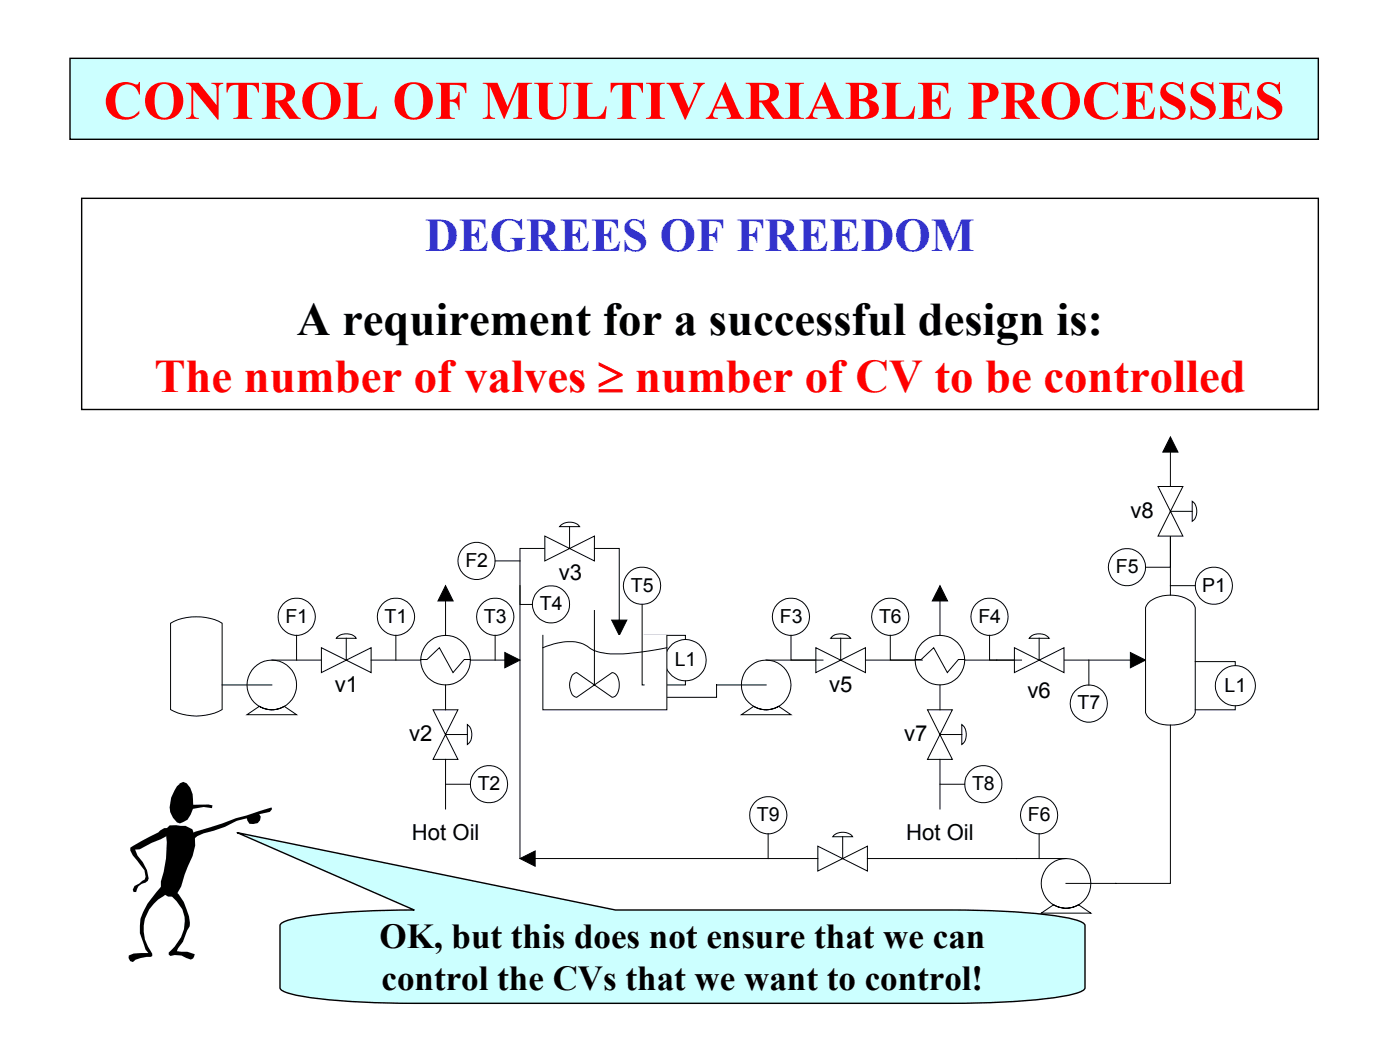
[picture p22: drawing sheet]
<svg xmlns="http://www.w3.org/2000/svg" width="254mm" height="190mm" viewBox="0 0 254 190" stroke-linecap="round" stroke-linejoin="round" font-family="sans-serif">
<defs><g id="words">
<text font-size="9.9" fill="#f00" x="18.8" y="21.6">CONTROL OF MULTIVARIABLE PROCESSES</text>
<text font-size="8.5" fill="#33c" x="77.1" y="45.6">DEGREES OF FREEDOM</text>
<text font-size="8.5" x="53.8" y="60.8">A requirement for a successful design is:</text>
<text font-size="8.5" fill="#f00" x="28" y="71.1">The number of valves ≥ number of CV to be controlled</text>
<g font-size="6.3">
<text x="68.9" y="172.1">OK, but this does not ensure that we can</text>
<text x="69.2" y="179.7">control the CVs that we want to control!</text>
</g>
<g font-size="4">
<text x="205.1" y="94">v8</text>
<text x="101.4" y="105.2">v3</text>
<text x="60.7" y="125.5">v1</text>
<text x="150.4" y="125.5">v5</text>
<text x="186.4" y="126.6">v6</text>
<text x="74.2" y="134.5">v2</text>
<text x="164" y="134.5">v7</text>
<text x="74.7" y="152.5">Hot Oil</text>
<text x="164.4" y="152.5">Hot Oil</text>
</g>
<g font-size="3.5">
<text x="84.4" y="102.8">F2</text>
<text x="114.4" y="107.3">T5</text>
<text x="202.4" y="103.9">F5</text>
<text x="218.1" y="107.3">P1</text>
<text x="51.8" y="113">F1</text>
<text x="69.8" y="113">T1</text>
<text x="87.8" y="113">T3</text>
<text x="97.9" y="110.7">T4</text>
<text x="141.5" y="113">F3</text>
<text x="159.5" y="113">T6</text>
<text x="177.5" y="113">F4</text>
<text x="122.4" y="120.8">L1</text>
<text x="222.2" y="125.5">L1</text>
<text x="195.5" y="128.7">T7</text>
<text x="86.7" y="143.3">T2</text>
<text x="176.4" y="143.3">T8</text>
<text x="137.3" y="149">T9</text>
<text x="186.5" y="149">F6</text>
</g>
</g></defs>
<path d="M12.7 10.6h226.5v14.7h-226.5z" fill-rule="evenodd" fill="#cff" stroke="#000" stroke-width=".25"/>
<path d="M14.8 36h224.4v38.3h-224.4z" fill="none" stroke="#000" stroke-width=".25"/>
<path d="M98.8 99.5h-4.5v56.3" fill="none" stroke="#000" stroke-width=".18"/>
<g fill="#fff" stroke="#000" stroke-width=".18">
<path d="M30.9 113.1a10 10 0 0 1 9.4 0v15.6a9.8 9.8 0 0 1-9.4 0z" fill-rule="evenodd"/>
<path d="M44.8 124.3a4.5 4.5 0 0 1 9 0 4.5 4.5 0 0 1-9 0zM44.8 129.7h9l-2.2-1.6a4.2 4.2 0 0 1-4.5 0z" fill-rule="evenodd"/>
</g>
<path d="M49.3 119.8h9M40.3 124.3h9" fill="none" stroke="#000" stroke-width=".18"/>
<circle cx="80.8" cy="119.8" r="4.5" fill="#fff" stroke="#000" stroke-width=".18"/>
<path d="M76.3 119.7h1.2l2.2-2.2 2.5 4.5 2-2.3h1.1" fill="none" stroke="#000" stroke-width=".18"/>
<g fill="#fff" stroke="#000" stroke-width=".18">
<path d="M78.6 128.8h4.5l-4.5 9h4.5z" fill-rule="evenodd"/>
<path d="M84.8 131.5a2.4 2.4 0 0 1 0 3.6z" fill-rule="evenodd"/>
</g>
<path d="M85.3 119.8h6.6M80.8 133.3h4M80.8 124.3v4.5" fill="none" stroke="#000" stroke-width=".18"/>
<path d="M91.6 118.4l2.7 1.4-2.7 1.4z" fill-rule="evenodd" fill="#000" stroke="#000" stroke-width=".18"/>
<g fill="#fff" stroke="#000" stroke-width=".18">
<path d="M98.8 97.3l9 4.5v-4.5l-9 4.5z" fill-rule="evenodd"/>
<path d="M101.7 95.3a2.46 2.46 0 0 1 3.5 .2h-3.7z" fill-rule="evenodd"/>
</g>
<path d="M103.3 95.5v4M107.8 99.5h4.6v13.4" fill="none" stroke="#000" stroke-width=".18"/>
<path d="M111 112.5h2.7l-1.3 2.8z" fill-rule="evenodd" fill="#000" stroke="#000" stroke-width=".18"/>
<circle cx="124.4" cy="119.8" r="3.7" fill="#fff" stroke="#000" stroke-width=".18"/>
<path d="M116.9 115.3h7.5v.7M124.4 123.5v.8h-7.5" fill="none" stroke="#000" stroke-width=".18"/>
<path d="M134.5 124.3a4.5 4.5 0 0 1 9 0 4.5 4.5 0 0 1-9 0zM134.5 129.7h9l-2.2-1.6a4.2 4.2 0 0 1-4.5 0z" fill-rule="evenodd" fill="#fff" stroke="#000" stroke-width=".18"/>
<path d="M139 119.8h9M157 119.8h48.4M139 124.3h-9v2.2h-9" fill="none" stroke="#000" stroke-width=".18"/>
<path d="M205.1 118.4l2.7 1.4-2.7 1.4z" fill-rule="evenodd" fill="#000" stroke="#000" stroke-width=".18"/>
<g fill="#fff" stroke="#000" stroke-width=".18">
<path d="M148 117.5l9 4.5v-4.5l-9 4.5z" fill-rule="evenodd"/>
<path d="M150.9 115.6a2.47 2.47 0 0 1 3.4 .2h-3.6z" fill-rule="evenodd"/>
</g>
<path d="M152.5 115.8v4" fill="none" stroke="#000" stroke-width=".18"/>
<g fill="#fff" stroke="#000" stroke-width=".18">
<path d="M184 117.5l9 4.5v-4.5l-9 4.5z" fill-rule="evenodd"/>
<path d="M186.9 115.6a2.47 2.47 0 0 1 3.5 .2h-3.7z" fill-rule="evenodd"/>
</g>
<path d="M188.5 115.8v4" fill="none" stroke="#000" stroke-width=".18"/>
<circle cx="170.5" cy="119.8" r="4.5" fill="#fff" stroke="#000" stroke-width=".18"/>
<path d="M166 119.7h1.1l2.3-2.2 2.5 4.5 2-2.3h1.1" fill="none" stroke="#000" stroke-width=".18"/>
<g fill="#fff" stroke="#000" stroke-width=".18">
<path d="M168.3 128.8h4.5l-4.5 9h4.5z" fill-rule="evenodd"/>
<path d="M174.5 131.5a2.4 2.4 0 0 1 0 3.6z" fill-rule="evenodd"/>
</g>
<path d="M170.5 133.3h4" fill="none" stroke="#000" stroke-width=".18"/>
<circle cx="53.8" cy="111.9" r="3.4" fill="#fff" stroke="#000" stroke-width=".18"/>
<path d="M53.8 115.3v4.5" fill="none" stroke="#000" stroke-width=".18"/>
<circle cx="71.8" cy="111.9" r="3.4" fill="#fff" stroke="#000" stroke-width=".18"/>
<path d="M71.8 115.3v4.5" fill="none" stroke="#000" stroke-width=".18"/>
<circle cx="89.8" cy="111.9" r="3.4" fill="#fff" stroke="#000" stroke-width=".18"/>
<path d="M89.8 115.3v4.5" fill="none" stroke="#000" stroke-width=".18"/>
<circle cx="88.7" cy="142.3" r="3.4" fill="#fff" stroke="#000" stroke-width=".18"/>
<path d="M80.8 142.3h4.5" fill="none" stroke="#000" stroke-width=".18"/>
<g fill="#fff" stroke="#000" stroke-width=".18">
<circle cx="86.5" cy="101.8" r="3.4"/>
<circle cx="100" cy="109.6" r="3.4"/>
<circle cx="116.5" cy="106.3" r="3.4"/>
</g>
<path d="M89.8 101.8h4.5" fill="none" stroke="#000" stroke-width=".18"/>
<g fill="#fff" stroke="#000" stroke-width=".18">
<path d="M58.3 117.5l9 4.5v-4.5l-9 4.5z" fill-rule="evenodd"/>
<path d="M61.2 115.6a2.46 2.46 0 0 1 3.4 .2h-3.6z" fill-rule="evenodd"/>
</g>
<path d="M62.8 115.8v4M67.3 119.8h9M94.3 106.3v3.4h2.3M80.8 137.8v9" fill="none" stroke="#000" stroke-width=".18"/>
<path d="M98.5 115.3h22.5v13.5h-22.5z" fill="#fff"/>
<path d="M98.5 115.3v13.5h22.5v-13.5" fill="none" stroke="#000" stroke-width=".18"/>
<path d="M103.8 122.5a3.3 3.3 0 0 0 .3 3.8l.5 .2 6.5-4.5a1.68 1.68 0 0 1 1.2 1.8l.1 .5a2.02 2.02 0 0 1-1.3 2.2l-6.5-4.5z" fill-rule="evenodd" fill="#fff" stroke="#000" stroke-width=".18"/>
<path d="M98.5 117.5a11.1 11.1 0 0 1 6.8-.8l.9 .3a7.4 7.4 0 0 0 4.6 1.6 47.1 47.1 0 0 0 10.2-1.1M107.8 110.8v13.5" fill="none" stroke="#000" stroke-width=".18"/>
<circle cx="143.5" cy="111.9" r="3.4" fill="#fff" stroke="#000" stroke-width=".18"/>
<path d="M143.5 115.3v4.5h5.8" fill="none" stroke="#000" stroke-width=".18"/>
<circle cx="161.5" cy="111.9" r="3.4" fill="#fff" stroke="#000" stroke-width=".18"/>
<path d="M161.5 115.3v4.5h5.8" fill="none" stroke="#000" stroke-width=".18"/>
<circle cx="178.4" cy="142.3" r="3.4" fill="#fff" stroke="#000" stroke-width=".18"/>
<path d="M80.8 108.7v6.6M170.5 108.7v6.6M170.5 124.3v4.5M170.5 142.3h4.5" fill="none" stroke="#000" stroke-width=".18"/>
<g fill="#000" stroke="#000" stroke-width=".18">
<path d="M80.8 106.3l1.4 2.7h-2.7z" fill-rule="evenodd"/>
<path d="M170.5 106.3l1.4 2.7h-2.8z" fill-rule="evenodd"/>
</g>
<circle cx="179.5" cy="111.9" r="3.4" fill="#fff" stroke="#000" stroke-width=".18"/>
<path d="M179.5 115.3v4.5h5.8" fill="none" stroke="#000" stroke-width=".18"/>
<g fill="#fff" stroke="#000" stroke-width=".18">
<path d="M208.3 109.4a6.4 6.4 0 0 1 8.1 0l.5 .8v19.1a4.2 4.2 0 0 1-3.9 2.2 5.4 5.4 0 0 1-5-1.8l-.2-.4v-19.1z" fill-rule="evenodd"/>
<circle cx="224.1" cy="124.4" r="3.6"/>
</g>
<path d="M212.3 97.3v10.7M216.9 120h7.2v.8M224.1 128.1v.7h-7.2" fill="none" stroke="#000" stroke-width=".18"/>
<g fill="#fff" stroke="#000" stroke-width=".18">
<circle cx="197.5" cy="127.6" r="3.4"/>
<circle cx="220.2" cy="106.3" r="3.4"/>
</g>
<path d="M212.3 106.3h4.6" fill="none" stroke="#000" stroke-width=".18"/>
<circle cx="204.5" cy="102.9" r="3.4" fill="#fff" stroke="#000" stroke-width=".18"/>
<path d="M212.3 92.8v10.1h-4.5" fill="none" stroke="#000" stroke-width=".18"/>
<g fill="#fff" stroke="#000" stroke-width=".18">
<path d="M210.1 88.3h4.5l-4.5 9h4.5z" fill-rule="evenodd"/>
<path d="M216.3 91a2.38 2.38 0 0 1 0 3.6z" fill-rule="evenodd"/>
</g>
<path d="M212.3 92.8h4M212.3 81.7v6.6" fill="none" stroke="#000" stroke-width=".18"/>
<path d="M212.3 79.3l1.4 2.7h-2.7z" fill-rule="evenodd" fill="#000" stroke="#000" stroke-width=".18"/>
<path d="M188.9 160.3a4.5 4.5 0 0 0 9 0 4.5 4.5 0 0 0-9 0zM188.9 165.7l2.3-1.6a4.2 4.2 0 0 0 4.5 0l2.2 1.6z" fill-rule="evenodd" fill="#fff" stroke="#000" stroke-width=".18"/>
<path d="M212.3 131.6v28.7h-18.9M184.4 155.8h9" fill="none" stroke="#000" stroke-width=".18"/>
<circle cx="188.5" cy="147.9" r="3.4" fill="#fff" stroke="#000" stroke-width=".18"/>
<path d="M188.5 151.3v4.5" fill="none" stroke="#000" stroke-width=".18"/>
<g fill="#fff" stroke="#000" stroke-width=".18">
<path d="M148.4 153.5l9 4.5v-4.5l-9 4.5z" fill-rule="evenodd"/>
<path d="M151.3 151.6a2.46 2.46 0 0 1 3.4 .2h-3.6z" fill-rule="evenodd"/>
</g>
<path d="M96.8 155.8h51.6M152.9 151.8v4M157.4 155.8h27" fill="none" stroke="#000" stroke-width=".18"/>
<path d="M94.3 155.8l2.8-1.4v2.8z" fill-rule="evenodd" fill="#000" stroke="#000" stroke-width=".18"/>
<circle cx="139.4" cy="147.9" r="3.4" fill="#fff" stroke="#000" stroke-width=".18"/>
<path d="M116.5 109.7v14.6h.4M197.5 119.8v4.5M170.5 137.8v9M139.4 151.3v4.5" fill="none" stroke="#000" stroke-width=".18"/>
<g fill="#000">
<path d="M23.6 153.8l5.1-2.8 1.1-.8h.6l.3 .4-.2 .7-.4 .5-2.6 1.1-2.2 1.2h-.8l.5 1.1 .9 1.2 .8 1.5 .3 1.5-.2 .4-.4 .3a1.8 1.8 0 0 0-1.7 1.7h-.5l-.1-.4 .3-.7 1.8-1.1 .2-.5-.2-1.2-2.1-2.7-.5-.9z" fill-rule="evenodd"/>
<path d="M30.8 149.8h2.9l1.2 .7 .4 1.2 .1 1.7-.5 1.9-1.4 3.3-.6 2.2-.7 1.3-1 .6h-.7l-.9-.6-.4-.8v-1.4a19.9 19.9 0 0 0 .8-9.4z" fill-rule="evenodd"/>
<path d="M32.4 142.2l.9-.3 .6 .2a4.8 4.8 0 0 1 1.2 3.9h2.7l.7 .1v.5l-1.5-.2-2 .3-.4 1.1-.6 .9-1.4 .7-.5-.2a3.8 3.8 0 0 1-1-4.5l1-2.1 .6-.4z" fill-rule="evenodd"/>
<path d="M34.1 151.6l1.2-.7 5-1.5 2.5-1 6.5-1.9 .1 .3-.4 .5-2 .4 .3 .5-.1 .6-.4 .5-.8 .2h-.7l-.4-.6-.1-.4-1.8 .4a18.5 18.5 0 0 1-6.1 2.3l-1.1 .5-1 .8-.6-.5 .2-.6 .2-.2z" fill-rule="evenodd"/>
<path d="M29.3 160.7l.6 .1 .3 .5v.8l-.5 .5a6.8 6.8 0 0 0-2.1 10.4v.5l-.3 .1a4.7 4.7 0 0 0-3.2 .9l-.5-.1-.3-.6 .1-.4 .9-.4 2.6-.1-.5-.6-1-3a7.5 7.5 0 0 1 2-6.1z" fill-rule="evenodd"/>
<path d="M31.1 161.6h.6l.7 .6a10.4 10.4 0 0 1 2 5.8l-.4 .8-.8 2.1-.9 1.1-.2 .6 1.9 .1 1.3 .4-.3 .8-.4 .2-1.7-.7-1.2-.1-.8 .1-.3-.2v-.4a7 7 0 0 0 2.5-7.8l-1.1-1.5-1.1-1.3z" fill-rule="evenodd"/>
</g>
<path d="M43 151.1l68.7 14h60.8a125 125 0 0 1 21.4 1.5 6.1 6.1 0 0 1 2.8 1l.1 .3v11.3a2.32 2.32 0 0 1-1.9 1.1 95.2 95.2 0 0 1-19.9 1.7h-99.9a125 125 0 0 1-21.4-1.4 6.1 6.1 0 0 1-2.8-1.1l-.1-.3v-11.3a2.32 2.32 0 0 1 1.9-1.1 95.2 95.2 0 0 1 20-1.7h2.4z" fill-rule="evenodd" fill="#cff" stroke="#000" stroke-width=".25"/>
<use href="#words"/>
</svg>
